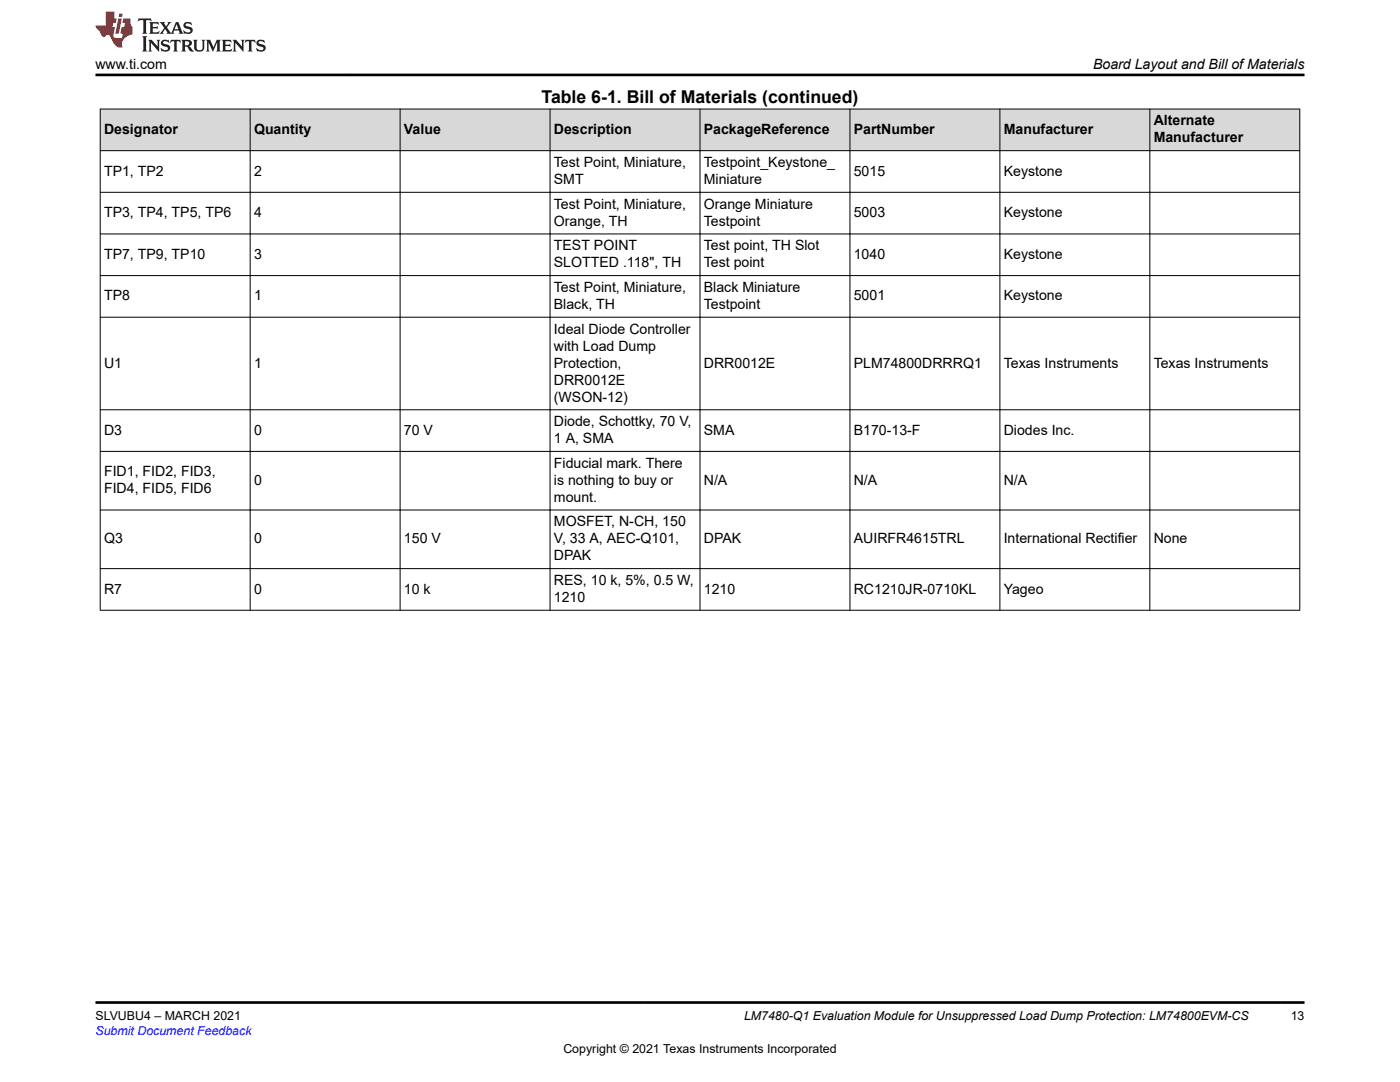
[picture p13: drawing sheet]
<svg xmlns="http://www.w3.org/2000/svg" width="279mm" height="216mm" viewBox="0 0 279 216" stroke-linecap="round" stroke-linejoin="round" font-family="sans-serif">
<defs><g id="words">
<text font-size="3.5" x="108.1" y="20.6">Table 6-1. Bill of Materials (continued)</text>
<g font-size="2.8">
<text x="19" y="13.8">www.ti.com</text>
<text x="218.1" y="13.8">Board Layout and Bill of Materials</text>
<text x="20.8" y="26.7">Designator</text>
<text x="50.7" y="26.7">Quantity</text>
<text x="80.6" y="26.7">Value</text>
<text x="110.5" y="26.7">Description</text>
<text x="140.5" y="26.7">PackageReference</text>
<text x="170.4" y="26.7">PartNumber</text>
<text x="200.3" y="26.7">Manufacturer</text>
<text x="230.2" y="25">Alternate</text>
<text x="230.2" y="28.4">Manufacturer</text>
<text x="20.8" y="35">TP1, TP2</text>
<text x="50.7" y="35">2</text>
<text x="110.5" y="33.3">Test Point, Miniature,</text>
<text x="140.5" y="33.3">Testpoint_Keystone_</text>
<text x="170.4" y="35">5015</text>
<text x="200.3" y="35">Keystone</text>
<text x="110.5" y="36.7">SMT</text>
<text x="110.5" y="41.6">Test Point, Miniature,</text>
<text x="140.5" y="36.7">Miniature</text>
<text x="140.5" y="41.6">Orange Miniature</text>
<text x="20.8" y="43.3">TP3, TP4, TP5, TP6</text>
<text x="50.7" y="43.3">4</text>
<text x="110.5" y="45">Orange, TH</text>
<text x="140.5" y="45">Testpoint</text>
<text x="170.4" y="43.3">5003</text>
<text x="200.3" y="43.3">Keystone</text>
<text x="20.8" y="51.6">TP7, TP9, TP10</text>
<text x="50.7" y="51.6">3</text>
<text x="110.5" y="50">TEST POINT</text>
<text x="110.5" y="53.3">SLOTTED .118&quot;, TH</text>
<text x="140.5" y="50">Test point, TH Slot</text>
<text x="140.5" y="53.3">Test point</text>
<text x="170.4" y="51.6">1040</text>
<text x="200.3" y="51.6">Keystone</text>
<text x="20.8" y="60">TP8</text>
<text x="50.7" y="60">1</text>
<text x="110.5" y="58.3">Test Point, Miniature,</text>
<text x="140.5" y="58.3">Black Miniature</text>
<text x="170.4" y="60">5001</text>
<text x="200.3" y="60">Keystone</text>
<text x="110.5" y="61.6">Black, TH</text>
<text x="140.5" y="61.6">Testpoint</text>
<text x="110.5" y="66.6">Ideal Diode Controller</text>
<text x="110.5" y="70">with Load Dump</text>
<text x="20.8" y="73.3">U1</text>
<text x="50.7" y="73.3">1</text>
<text x="110.5" y="73.3">Protection,</text>
<text x="110.5" y="76.7">DRR0012E</text>
<text x="140.5" y="73.3">DRR0012E</text>
<text x="170.4" y="73.3">PLM74800DRRRQ1</text>
<text x="200.3" y="73.3">Texas Instruments</text>
<text x="230.2" y="73.3">Texas Instruments</text>
<text x="110.5" y="80.1">(WSON-12)</text>
<text x="20.8" y="86.7">D3</text>
<text x="50.7" y="86.7">0</text>
<text x="80.6" y="86.7">70 V</text>
<text x="110.5" y="85">Diode, Schottky, 70 V,</text>
<text x="110.5" y="88.4">1 A, SMA</text>
<text x="140.5" y="86.7">SMA</text>
<text x="170.4" y="86.7">B170-13-F</text>
<text x="200.3" y="86.7">Diodes Inc.</text>
<text x="20.8" y="95">FID1, FID2, FID3,</text>
<text x="110.5" y="93.3">Fiducial mark. There</text>
<text x="20.8" y="98.4">FID4, FID5, FID6</text>
<text x="50.7" y="96.7">0</text>
<text x="110.5" y="96.7">is nothing to buy or</text>
<text x="110.5" y="100.1">mount.</text>
<text x="140.5" y="96.7">N/A</text>
<text x="170.4" y="96.7">N/A</text>
<text x="200.3" y="96.7">N/A</text>
<text x="110.5" y="105">MOSFET, N-CH, 150</text>
<text x="20.8" y="108.4">Q3</text>
<text x="50.7" y="108.4">0</text>
<text x="80.6" y="108.4">150 V</text>
<text x="110.5" y="108.4">V, 33 A, AEC-Q101,</text>
<text x="110.5" y="111.8">DPAK</text>
<text x="140.5" y="108.4">DPAK</text>
<text x="170.4" y="108.4">AUIRFR4615TRL</text>
<text x="200.3" y="108.4">International Rectifier</text>
<text x="230.2" y="108.4">None</text>
<text x="20.8" y="118.4">R7</text>
<text x="50.7" y="118.4">0</text>
<text x="80.6" y="118.4">10 k</text>
<text x="110.5" y="116.7">RES, 10 k, 5%, 0.5 W,</text>
<text x="140.5" y="118.4">1210</text>
<text x="170.4" y="118.4">RC1210JR-0710KL</text>
<text x="200.3" y="118.4">Yageo</text>
<text x="110.5" y="120.1">1210</text>
</g>
<g font-size="2.5">
<text x="19" y="203.6">SLVUBU4 – MARCH 2021</text>
<text x="148.5" y="203.6">LM7480-Q1 Evaluation Module for Unsuppressed Load Dump Protection: LM74800EVM-CS</text>
<text x="257.6" y="203.6">13</text>
<text x="112.4" y="210">Copyright © 2021 Texas Instruments Incorporated</text>
</g>
<text font-size="2.5" fill="#00f" x="19" y="206.5">Submit Document Feedback</text>
</g></defs>
<g fill="#d8d8d8">
<path d="M20 21.8h239.4v8.3h-239.4z" fill-rule="evenodd"/>
<path d="M20.1 21.8h29.8v8.2h-29.8z" fill-rule="evenodd"/>
<path d="M50 21.8h29.8v8.2h-29.8z" fill-rule="evenodd"/>
<path d="M79.9 21.8h29.8v8.2h-29.8z" fill-rule="evenodd"/>
<path d="M109.8 21.8h29.8v8.2h-29.8z" fill-rule="evenodd"/>
<path d="M139.8 21.8h29.8v8.2h-29.8z" fill-rule="evenodd"/>
<path d="M169.7 21.8h29.8v8.2h-29.8z" fill-rule="evenodd"/>
<path d="M199.6 21.8h29.8v8.2h-29.8z" fill-rule="evenodd"/>
<path d="M229.5 21.8h29.8v8.2h-29.8z" fill-rule="evenodd"/>
</g>
<g fill="none" stroke="#000" stroke-width=".2">
<path d="M19.9 21.8h239.6M19.9 30.1h239.6M19.9 38.4h239.6M20 21.7v100.1M49.9 21.7v100.1M79.8 21.7v100.1M109.8 21.7v100.1M139.7 21.7v100.1M169.6 21.7v100.1M199.5 21.7v100.1M229.5 21.7v100.1M259.4 21.7v100.1"/>
<path d="M19.9 46.7h239.6M19.9 55h239.6M19.9 63.3h239.6M19.9 81.8h239.6M19.9 90.1h239.6M19.9 101.8h239.6M19.9 113.5h239.6M19.9 121.8h239.6"/>
</g>
<path d="M27.7 3.7l-.2 .6 .5-.3h.6v.2v2.2l-.2 .3h1l-.2-.3v-2.2v-.2h.5l.5 .3-.1-.6zM29.8 4.4l.2 .4v1.6l-.2 .3h1.9l.1-.5a1.08 1.08 0 0 1-1.3 .1v-.6h.6l.4 .1v-.6l-.4 .2h-.6v-.6l.2-.1a1 1 0 0 1 1 .3l-.1-.6zM31.8 4.4l1 1.2-1 1.1h.9l-.2-.2 .4-.7 .5 .7-.2 .2h1.6l-.2-.2 .1-.4h1l.1 .4-.1 .2h.9l-.2-.3-.8-2h-.5l-1 2.2-.8-1.1 .9-1.1h-.8l.2 .2-.5 .7-.3-.7 .1-.2zM35.2 4.8l.4 1h-.8zM36.8 4.6a.65 .65 0 0 0-.2 .7 .65 .65 0 0 0 .6 .4l.7 .2 .1 .2a.79 .79 0 0 1-.7 .4 .79 .79 0 0 1-.7-.5l.1 .7 .2-.1a.93 .93 0 0 0 1.1 .1 .93 .93 0 0 0 .4-.9 1.46 1.46 0 0 0-1.2-.6l-.1-.4a1.09 1.09 0 0 1 1.2 .2l-.2-.6-.1 .1-.6-.1zM28.4 7.2l.2 .4v2.3l-.2 .4h1l-.2-.4v-2.3l.2-.4zM29.6 7.9l.2 .4v1.6l-.2 .4h.8l-.3-.4v-1.4l1.7 1.8v-2l.2-.4h-.8l.2 .3 .1 1.1-1.2-1.4zM32.3 8.1a.65 .65 0 0 0-.2 .7 .65 .65 0 0 0 .7 .4l.6 .2 .1 .3a.79 .79 0 0 1-.7 .3 .79 .79 0 0 1-.7-.5l.1 .8 .2-.1a.93 .93 0 0 0 1.1 0 .93 .93 0 0 0 .4-.9 1.46 1.46 0 0 0-1.2-.6l-.1-.4a1.09 1.09 0 0 1 1.2 .2l-.2-.6-.1 .1-.6-.1zM34.1 7.9l-.1 .7a.63 .63 0 0 1 .7-.4l.1 1.7-.3 .4h1l-.2-.4v-1.7a.66 .66 0 0 1 .8 .4l-.1-.7zM36.2 7.9l.2 .4v1.6l-.2 .4h.9l-.2-.2v-.8l.5 .1 .1 .1a.79 .79 0 0 0 1.2 .7l-1-1a.61 .61 0 0 0 .6-.6 .61 .61 0 0 0-.5-.6zM36.9 8.3l.2-.1a.47 .47 0 0 1 .5 .1 .47 .47 0 0 1 .1 .5l-.2 .2h-.6zM38.5 7.9l.2 .3a2.27 2.27 0 0 0 .4 1.9 1.04 1.04 0 0 0 1.7-.6v-1.3l.2-.3h-.8l.2 .4v1.2a.6 .6 0 0 1-.6 .5 .6 .6 0 0 1-.6-.5v-1.2l.3-.4zM41.1 7.9l.2 .4v1.6l-.2 .4h.7l-.2-.4v-1.5l.9 1.9 .8-1.9v1.5l-.2 .4h1l-.3-.4v-1.6l.3-.4h-.8l-.7 1.6-.7-1.6zM44.3 7.9l.2 .4v1.6l-.2 .4h1.9l.1-.6a1.09 1.09 0 0 1-1.3 .1v-.6h.6l.4 .2v-.7l-.4 .2h-.6v-.5l.2-.2a1.01 1.01 0 0 1 1 .3l-.1-.6zM46.4 7.9l.3 .4v1.6l-.3 .4h.8l-.2-.4v-1.4l1.6 1.8v-2l.2-.4h-.7l.2 .3v1.1l-1.2-1.4zM49 7.9l-.1 .7a.63 .63 0 0 1 .8-.4v1.7l-.3 .4h1l-.2-.4v-1.7a.66 .66 0 0 1 .8 .4l-.1-.7zM51.4 8.1a.65 .65 0 0 0-.2 .7 .65 .65 0 0 0 .6 .4l.6 .2 .2 .3a.79 .79 0 0 1-.8 .3 .79 .79 0 0 1-.6-.5l.1 .8 .2-.1a.93 .93 0 0 0 1 0 .93 .93 0 0 0 .5-.9 1.46 1.46 0 0 0-1.3-.6l-.1-.4a1.09 1.09 0 0 1 1.3 .2l-.2-.6-.2 .1-.5-.1z" fill="#231f20"/>
<path d="M21.1 2.3v2.8h-2.1l.1 .4 .9 .9a.95 .95 0 0 0 .9 .9 .59 .59 0 0 1 .6-.3 .59 .59 0 0 1 .5 .3l.4 .8a1.59 1.59 0 0 0 2.1 1.3 1.61 1.61 0 0 1 1-2.2l1-.4-.1-1.4a1.59 1.59 0 0 1-.4-1.7h-1.4l-.2 .9h.5l-.1 .8h-.5l-.2 1v.3h.4l-.2 .9h-.6a.73 .73 0 0 1-1.1-.6l.3-1.6h-.5l.2-.8h.5l.2-.9h-.5v-1.4zM23.6 3.7l-.6 3h.7l.6-3zM23.8 2.7l-.1 .7h.7l.1-.7z" fill="#ed1c24"/>
<path d="M19 15h241.3M19 200h241.3" fill="none" stroke="#000" stroke-width=".53"/>
<use href="#words"/>
</svg>
